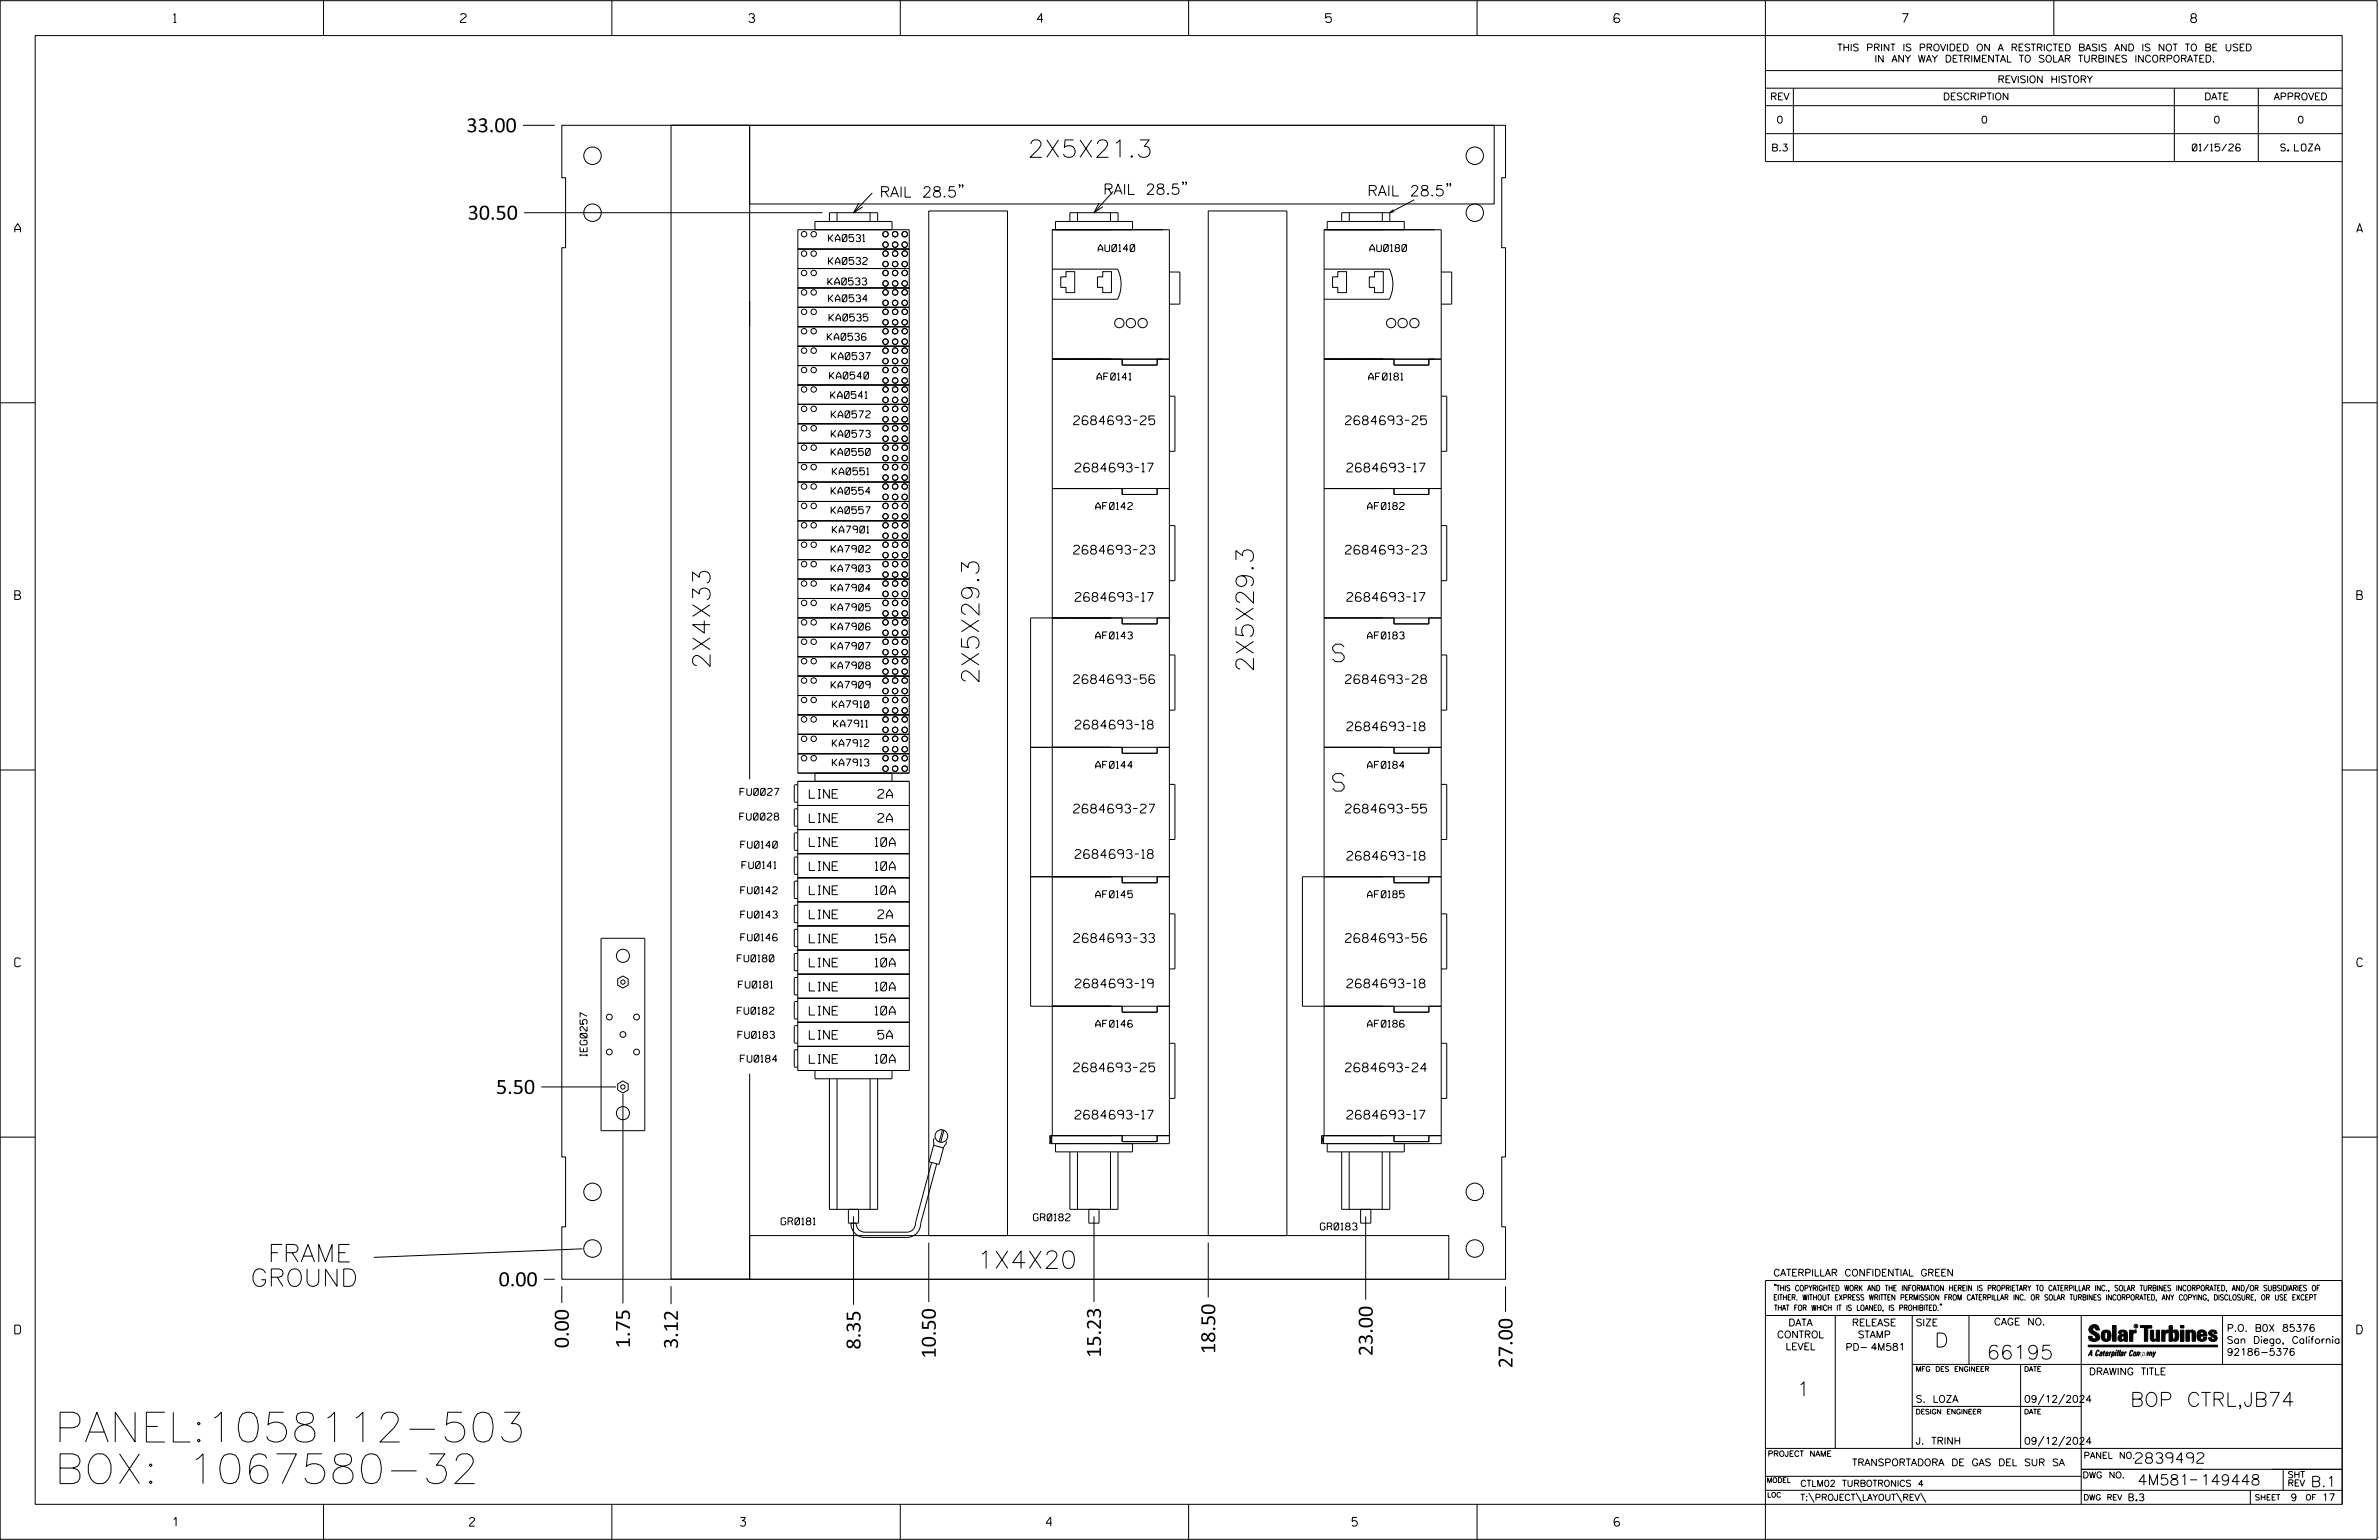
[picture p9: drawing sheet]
<svg xmlns="http://www.w3.org/2000/svg" width="864mm" height="559mm" viewBox="0 0 864 559" stroke-linecap="round" stroke-linejoin="round" font-family="sans-serif">
<defs><g id="words">
<g font-size="10.8">
<text x="19.8" y="523.2">PANEL:1058112-503</text>
<text x="19.8" y="538.3">BOX: 1067580-32</text>
</g>
<g font-size="6.3">
<text x="373.1" y="57.1">2X5X21.3</text>
<text x="257.8" y="242.7" transform="rotate(-90 257.8 242.7)">2X4X33</text>
<text x="455" y="243.9" transform="rotate(-90 455 243.9)">2X5X29.3</text>
<text x="483.8" y="240.1">S</text>
<text x="355.4" y="248.3" transform="rotate(-90 355.4 248.3)">2X5X29.3</text>
<text x="483.8" y="287">S</text>
<text x="93.5" y="457.9">FRAME</text>
<text x="354.7" y="460.3">1X4X20</text>
<text x="90.9" y="466.8">GROUND</text>
</g>
<g font-size="5.1">
<text x="169.3" y="48">33.00</text>
<text x="169.8" y="79.7">30.50</text>
<text x="180.1" y="396.9">5.50</text>
<text x="181" y="466.7">0.00</text>
<text x="206.5" y="489.2" transform="rotate(-90 206.5 489.2)">0.00</text>
<text x="228.7" y="489.2" transform="rotate(-90 228.7 489.2)">1.75</text>
<text x="246.1" y="489.5" transform="rotate(-90 246.1 489.5)">3.12</text>
<text x="312.4" y="489.7" transform="rotate(-90 312.4 489.7)">8.35</text>
<text x="441.1" y="491.3" transform="rotate(-90 441.1 491.3)">18.50</text>
<text x="702.3" y="488.8">D</text>
<text x="339.7" y="492.9" transform="rotate(-90 339.7 492.9)">10.50</text>
<text x="399.7" y="492.7" transform="rotate(-90 399.7 492.7)">15.23</text>
<text x="498.3" y="492.1" transform="rotate(-90 498.3 492.1)">23.00</text>
<text x="549.1" y="496.5" transform="rotate(-90 549.1 496.5)">27.00</text>
<text x="721.2" y="493.2">66195</text>
<text x="652.2" y="506.5">1</text>
<text x="773.3" y="510.3">BOP CTRL,JB74</text>
</g>
<g font-size="3.8">
<text x="319.3" y="71.5">RAIL 28.5&quot;</text>
<text x="400.4" y="70.5">RAIL 28.5&quot;</text>
<text x="496.3" y="71.1">RAIL 28.5&quot;</text>
<text x="775.1" y="531">2839492</text>
<text x="775.9" y="538.9">4M581</text>
<text x="798.8" y="538.9">149448</text>
<text x="838.8" y="539.5">B.1</text>
</g>
<g font-size="3.2">
<text x="63" y="8.2">1</text>
<text x="167.2" y="8.2">2</text>
<text x="271.8" y="8.2">3</text>
<text x="376.5" y="8.2">4</text>
<text x="481.2" y="8.2">5</text>
<text x="690.6" y="8.2">7</text>
<text x="795.3" y="8.2">8</text>
<text x="5.4" y="84.3">A</text>
<text x="855.5" y="84.3">A</text>
<text x="389.7" y="154.1">2684693-25</text>
<text x="488.4" y="154.1">2684693-25</text>
<text x="390.3" y="171.2">2684693-17</text>
<text x="488.9" y="171.2">2684693-17</text>
<text x="389.7" y="201.1">2684693-23</text>
<text x="488.4" y="201.1">2684693-23</text>
<text x="5.4" y="217.5">B</text>
<text x="390.3" y="218.2">2684693-17</text>
<text x="488.9" y="218.2">2684693-17</text>
<text x="855.6" y="217.5">B</text>
<text x="389.7" y="248">2684693-56</text>
<text x="488.4" y="248">2684693-28</text>
<text x="390.3" y="264.5">2684693-18</text>
<text x="488.9" y="265.1">2684693-18</text>
<text x="293.8" y="289.7">LINE</text>
<text x="318.7" y="289.6">2A</text>
<text x="293.8" y="298.4">LINE</text>
<text x="318.7" y="298.4">2A</text>
<text x="389.7" y="295">2684693-27</text>
<text x="488.4" y="295">2684693-55</text>
<text x="293.8" y="307.1">LINE</text>
<text x="317.7" y="307.1">10A</text>
<text x="390.3" y="311.5">2684693-18</text>
<text x="293.8" y="315.9">LINE</text>
<text x="317.7" y="315.9">10A</text>
<text x="488.9" y="312.1">2684693-18</text>
<text x="293.8" y="324.6">LINE</text>
<text x="317.7" y="324.6">10A</text>
<text x="293.8" y="333.4">LINE</text>
<text x="318.7" y="333.3">2A</text>
<text x="389.8" y="341.9">2684693-33</text>
<text x="488.4" y="341.9">2684693-56</text>
<text x="293.8" y="342.1">LINE</text>
<text x="317.7" y="342.1">15A</text>
<text x="5.4" y="350.8">C</text>
<text x="293.8" y="350.9">LINE</text>
<text x="317.7" y="350.8">10A</text>
<text x="855.6" y="350.8">C</text>
<text x="293.8" y="359.6">LINE</text>
<text x="317.7" y="359.6">10A</text>
<text x="390.3" y="358.4">2684693-19</text>
<text x="488.9" y="358.4">2684693-18</text>
<text x="293.8" y="368.3">LINE</text>
<text x="317.7" y="368.3">10A</text>
<text x="293.8" y="377.1">LINE</text>
<text x="318.7" y="377.1">5A</text>
<text x="293.8" y="385.8">LINE</text>
<text x="317.7" y="385.8">10A</text>
<text x="389.7" y="388.9">2684693-25</text>
<text x="488.4" y="388.9">2684693-24</text>
<text x="390.3" y="406">2684693-17</text>
<text x="488.9" y="406">2684693-17</text>
<text x="5.4" y="484">D</text>
<text x="855.6" y="484">D</text>
<text x="62.8" y="553.8">1</text>
<text x="170.4" y="553.8">2</text>
<text x="268.8" y="553.8">3</text>
<text x="379.8" y="553.8">4</text>
<text x="490.8" y="553.8">5</text>
<text x="585.9" y="553.8">6</text>
</g>
<g font-size="2.5">
<text x="666.9" y="18.5">THIS PRINT IS PROVIDED ON A RESTRICTED BASIS AND IS NOT TO BE USED</text>
<text x="680.5" y="22.6">IN ANY WAY DETRIMENTAL TO SOLAR TURBINES INCORPORATED.</text>
<text x="725.1" y="30">REVISION HISTORY</text>
<text x="642.6" y="36.3">REV</text>
<text x="705.3" y="36.3">DESCRIPTION</text>
<text x="800.2" y="36.3">DATE</text>
<text x="825.4" y="36.3">APPROVED</text>
<text x="644.9" y="44.7">0</text>
<text x="719.1" y="44.7">0</text>
<text x="803.5" y="44.7">0</text>
<text x="834" y="44.7">0</text>
<text x="643" y="54.8">B.3</text>
<text x="795.8" y="54.8">01/15/26</text>
<text x="827.9" y="54.8">S. LOZA</text>
<text x="300.7" y="87.7">KA0531</text>
<text x="300.7" y="96">KA0532</text>
<text x="398.6" y="91.3">AU0140</text>
<text x="497.3" y="91.3">AU0180</text>
<text x="300.5" y="103.4">KA0533</text>
<text x="300.7" y="109.5">KA0534</text>
<text x="301" y="116.5">KA0535</text>
<text x="300.3" y="123.5">KA0536</text>
<text x="301.9" y="130.5">KA0537</text>
<text x="301.1" y="137.5">KA0540</text>
<text x="398.2" y="137.9">AF0141</text>
<text x="496.9" y="137.9">AF0181</text>
<text x="301.6" y="144.6">KA0541</text>
<text x="301.8" y="151.6">KA0572</text>
<text x="301.8" y="158.7">KA0573</text>
<text x="301.7" y="165.3">KA0550</text>
<text x="302.1" y="172.3">KA0551</text>
<text x="301.7" y="179.3">KA0554</text>
<text x="397.8" y="184.9">AF0142</text>
<text x="496.4" y="184.9">AF0182</text>
<text x="301.7" y="186.4">KA0557</text>
<text x="302.1" y="193.4">KA7901</text>
<text x="301.7" y="200.5">KA7902</text>
<text x="301.7" y="207.5">KA7903</text>
<text x="301.7" y="214.6">KA7904</text>
<text x="301.7" y="221.6">KA7905</text>
<text x="301.7" y="228.6">KA7906</text>
<text x="397.8" y="231.8">AF0143</text>
<text x="496.4" y="231.8">AF0183</text>
<text x="301.7" y="235.7">KA7907</text>
<text x="301.7" y="242.7">KA7908</text>
<text x="301.7" y="249.8">KA7909</text>
<text x="302.1" y="256.8">KA7910</text>
<text x="302.6" y="263.9">KA7911</text>
<text x="302.1" y="270.9">KA7912</text>
<text x="302.1" y="277.9">KA7913</text>
<text x="397.8" y="278.8">AF0144</text>
<text x="496.4" y="278.8">AF0184</text>
<text x="268.6" y="288.6">FU0027</text>
<text x="268.5" y="297.6">FU0028</text>
<text x="268.9" y="307.8">FU0140</text>
<text x="269.3" y="315.2">FU0141</text>
<text x="268.9" y="324.3">FU0142</text>
<text x="397.8" y="325.8">AF0145</text>
<text x="496.4" y="325.8">AF0185</text>
<text x="268.9" y="333.1">FU0143</text>
<text x="268.9" y="341.4">FU0146</text>
<text x="267.6" y="349">FU0180</text>
<text x="268" y="358.5">FU0181</text>
<text x="267.6" y="368">FU0182</text>
<text x="267.9" y="376.8">FU0183</text>
<text x="397.8" y="372.7">AF0146</text>
<text x="496.4" y="372.7">AF0186</text>
<text x="213.1" y="383.3" transform="rotate(-90 213.1 383.3)">IEG0257</text>
<text x="268.8" y="385.4">FU0184</text>
<text x="375.2" y="443">GR0182</text>
<text x="283.6" y="444.4">GR0181</text>
<text x="479.3" y="446.3">GR0183</text>
<text x="643.8" y="463">CATERPILLAR CONFIDENTIAL GREEN</text>
<text x="645.1" y="485.5">CONTROL</text>
<text x="649.2" y="481.1">DATA</text>
<text x="672.3" y="481.1">RELEASE</text>
<text x="674.4" y="485.5">STAMP</text>
<text x="695.4" y="481.1">SIZE</text>
<text x="723.8" y="480.8">CAGE NO.</text>
<text x="808.4" y="483.1">P.O. B0X 85376</text>
<text x="648.2" y="489.8">LEVEL</text>
<text x="669.9" y="490">PD- 4M581</text>
<text x="808.4" y="487.5">San Diego, California</text>
<text x="808.4" y="491.8">92186-5376</text>
<text x="758.3" y="498.9">DRAWING TITLE</text>
<text x="695.4" y="508.9">S. LOZA</text>
<text x="734.8" y="508.9">09/12/2024</text>
<text x="695.4" y="524.1">J. TRINH</text>
<text x="734.8" y="524.1">09/12/2024</text>
<text x="672.3" y="531.9">TRANSPORTADORA DE GAS DEL SUR SA</text>
<text x="772.8" y="544.6">B.3</text>
<text x="831.5" y="544.6">9</text>
<text x="842.9" y="544.6">17</text>
</g>
<g font-size="2.3">
<text x="756.4" y="529.2">PANEL NO.</text>
<text x="653.5" y="539.4">CTLM02 TURBOTRONICS 4</text>
<text x="756" y="536.3">DWG NO.</text>
<text x="830.4" y="539.3">REV</text>
<text x="830.4" y="536.2">SHT</text>
<text x="653.5" y="544.5">T:\PROJECT\LAYOUT\REV\</text>
</g>
<g font-size="2">
<text x="643.8" y="468.4">&quot;THIS COPYRIGHTED WORK AND THE INFORMATION HEREIN IS PROPRIETARY TO CATERPILLAR INC., SOLAR TURBINES INCORPORATED, AND/OR SUBSIDIARIES OF</text>
<text x="643.8" y="471.8">EITHER. WITHOUT EXPRESS WRITTEN PERMISSION FROM CATERPILLAR INC. OR SOLAR TURBINES INCORPORATED, ANY COPYING, DISCLOSURE, OR USE EXCEPT</text>
<text x="644" y="475.6">THAT FOR WHICH IT IS LOANED, IS PROHIBITED.&quot;</text>
<text x="641.7" y="528.5">PROJECT NAME</text>
<text x="756.3" y="544.3">DWG REV</text>
<text x="818.5" y="544.3">SHEET</text>
<text x="836.9" y="544.3">OF</text>
</g>
<g font-size="1.8">
<text x="695.4" y="497.6">MFG DES ENGINEER</text>
<text x="734.8" y="497.6">DATE</text>
<text x="695.4" y="513.1">DESIGN ENGINEER</text>
<text x="734.8" y="513.1">DATE</text>
<text x="641.3" y="538">MODEL</text>
<text x="641.5" y="543.3">LOC</text>
</g>
<text font-size=".9" x="775.1" y="481.7">R</text>
</g></defs>
<g fill="none" stroke="#000" stroke-width=".36">
<path d="M.1 .2h862.8v558.4h-862.8zM12.8 12.9h837.4v533h-837.4zM117.4 .2v12.7M222.1 .2v12.7M326.8 .2v12.7M431.5 .2v12.7M536.2 .2v12.7M587.9 5.5l-.5-.5h-1l-.5 1v1.7l.5 .4h1l.6-.4v-.6l-.6-.5h-1l-.5 .5M640.9 .2v58.4h209.3M745.6 .2v12.7M640.9 25.6h209.3M640.9 32h209.3"/>
<path d="M640.9 38.3h209.3M651 32v26.6M789.3 32v26.6M819.8 32v26.6M189.8 45.5h11.6M203.9 45.5h342.6v19h-1.4v25.4h1.4v329.9h-1.4v25.4h1.4v19h-342.6v-19h1.4v-25.4h-1.4v-329.9h1.4v-25.4h-1.4zM272.1 45.5h270.3v28.5h-270.3zM640.9 48.5h209.3M190.3 77.2h108.3M303.8 77.2v3.2M311.7 73.8l-1.9 3.4 3.4-2.1M315.8 77.2v3.2"/>
<path d="M316.7 70l-6.9 7.2M337.1 76.6h28.6v371.7h-28.6zM348.5 67.2h-.4h.4l-.4 .9M349.6 67.2h-.4h.4l-.4 .9M391.1 77.2v3.2M399 73.7l-1.9 3.5 3.3-2.2M403.1 77.2v3.2M404.1 69.5l-7 7.7M429.6 66.2l-.2 .2-.1-.2h.3l-.3 .9M430.7 66.2l-.2 .2-.1-.2h.3l-.3 .9M438.6 76.6h28.5v371.7h-28.5zM489.8 77.2v3.2"/>
<path d="M501.8 77.2v3.2M504.5 77.2v3.2M504.5 77.2h-17.5v3.2M505.7 76.1l-1.2 1.1 1.6-.4M513.4 72.5l-8.9 4.7M525.5 66.8h-.3l.2-.2 .1 .2-.3 .9M526.6 66.8h-.4l.3-.2a.69 .69 0 0 1-.3 1.1M289.6 83.4h40.5v197.1h-40.5zM289.6 97.4h40.5M289.6 90.4h40.5M301.1 80.4v-3.2h17.5v3.2M323.8 83.4v-3h-28v3"/>
<path d="M382 97.6h23.7a12.4 12.4 0 0 1 0 11h-23.7M387 98.6h3.1v7.6h-3.1v-1.9h-1.9v-3.8h1.9zM388.4 80.4v-3.2h17.5v3.2M400.3 98.6h3.2v7.6h-3.2v-1.9h-1.9v-3.8h1.9zM411.1 83.4v-3h-27.9v3M424.5 98.7h3.8v11.6h-3.8M480.7 97.6h23.7a12.4 12.4 0 0 1 0 11h-23.7M485.6 98.6h3.2v7.6h-3.2v-1.9h-1.9v-3.8h1.9zM499 98.6h3.1v7.6h-3.1v-1.9h-1.9v-3.8h1.9zM509.8 83.4v-3h-28v3M523.2 98.7h3.8v11.6h-3.8M272.1 118.4v-73h-28.5v418.7h28.5v-74.5"/>
<path d="M272.1 109.3v173.5M289.6 118.6h40.5M289.6 111.5h40.5M289.6 104.5h40.5M289.6 132.6h40.5M289.6 125.6h40.5M289.6 139.7h40.5M382 130.3h42.5M407.4 130.3v2.2h12.7v-2.2M480.7 130.3h42.5M506 130.3v2.2h12.7v-2.2M.1 146.2h12.7"/>
<path d="M289.6 153.8h40.5M289.6 146.7h40.5M424.5 143.8h2v20h-2M523.2 143.8h2v20h-2M850.2 146.2h12.7M289.6 160.8h40.5M289.6 167.9h40.5M289.6 174.9h40.5M382 177.3h42.5M407.4 177.3v2.1h12.7v-2.1M480.7 177.3h42.5M506 177.3v2.1h12.7v-2.1"/>
<path d="M289.6 182h40.5M289.6 189h40.5M289.6 196h40.5M424.5 190.7h2v20h-2M523.2 190.7h2v20h-2M289.6 203.1h40.5M289.6 210.1h40.5M289.6 217.2h40.5M289.6 224.2h40.5M289.6 231.2h40.5M289.6 238.3h40.5M407.4 224.2v2.2h12.7v-2.2"/>
<path d="M424.5 224.2h-50.4v140.9h50.4M424.5 237.7h2v20h-2M480.7 224.2h42.5M506 224.2v2.2h12.7v-2.2M523.2 237.7h2v20h-2M289.6 245.3h40.5M289.6 252.4h40.5M289.6 259.4h40.5M.1 279.4h12.7M289.6 266.5h40.5M289.6 273.5h40.5M374.1 271.2h50.4"/>
<path d="M407.4 271.2v2.1h12.7v-2.1M480.7 271.2h42.5M506 271.2v2.1h12.7v-2.1M850.2 279.4h12.7M289.6 292.3h40.5M289.6 293.5h-1l-.3 .3v5.7l.3 .3h1M289.6 284.8h-1l-.3 .2v5.8l.3 .3h1M289.6 283.5h40.5v104.9h-40.5zM295.8 280.5v3M323.8 280.5v3M424.5 284.6h2v20h-2M523.2 284.6h2v20h-2"/>
<path d="M289.6 318.5h40.5M289.6 309.8h40.5M289.6 301h40.5M289.6 319.7h-1l-.3 .3v5.8l.3 .2h1M289.6 311h-1l-.3 .2v5.8l.3 .3h1M289.6 302.2h-1l-.3 .3v5.8l.3 .2h1M374.1 318.1h50.4M407.4 318.1v2.2h12.7v-2.2M506 318.1v2.2h12.7v-2.2M523.2 318.1h-50.4v47h50.4M289.6 327.2h40.5M289.6 336h40.5"/>
<path d="M289.6 337.2h-1l-.3 .3v5.8l.3 .2h1M289.6 328.5h-1l-.3 .2v5.8l.3 .3h1M424.5 331.6h2v20h-2M523.2 331.6h2v20h-2M218.2 340.5h15.9v69.8h-15.9zM224.2 355.2l1.9-1 1.9 1v2.2l-1.9 1.1-1.9-1.1zM289.6 353.5h40.5M289.6 344.7h40.5M289.6 354.7h-1l-.3 .3v5.8l.3 .2h1M289.6 346h-1l-.3 .2v5.8l.3 .2h1M289.6 370.9h40.5M289.6 362.2h40.5"/>
<path d="M289.6 379.7h40.5M289.6 363.4h-1l-.3 .3v5.8l.3 .2h1M289.6 372.2h-1l-.3 .2v5.8l.3 .3h1M407.4 365.1v2.2h12.7v-2.2M424.5 378.6h2v20h-2M506 365.1v2.2h12.7v-2.2M523.2 378.6h2v20h-2M196.5 394.4h27.1M224.2 393.3l1.9-1.1 1.9 1.1v2.2l-1.9 1.1-1.9-1.1zM226.1 396.9v76.1M289.6 380.9h-1l-.3 .3v5.8l.3 .2h1M295.8 388.4v3h28v-3"/>
<path d="M301.1 391.4v47.4h17.5v-47.4M303.8 391.4v47.4M315.8 391.4v47.4M.1 412.6h12.7M338.9 415.6l3.6 .9-1.6 6-3.6-.9zM339.1 413l-.3 1.1v1.7M342.1 410l-1.1 4.3M342.7 410.1l-1.2 4.4M343.6 414.2l-.2 1-1 1.6M381.1 412.1h43.4M381.1 412.1v2.9M381.1 412.1l.7 2.9v-2.9l-.7 2.9"/>
<path d="M382 412.1v-328.7h42.5v331.6h-43.4M383.2 415v3h27.9v-3M388.4 418v20.8h17.4v-20.8M391.1 418v20.8M403.1 418v20.8M407.4 412.1v2.1h12.7v-2.1M479.7 412.1v2.9M479.7 412.1h43.5M479.7 412.1l.8 2.9v-2.9l-.8 2.9M480.7 412.1v-328.7h42.5v331.6h-43.5M481.8 415v3h28v-3M487 418v20.8h17.5v-20.8"/>
<path d="M489.8 418v20.8M501.8 418v20.8M506 412.1v2.1h12.7v-2.1M850.2 412.6h12.7M308 438.8v5h3.7v-5M338.2 421.8l-5.9 21.9a3.1 3.1 0 0 1-3.2 3.4h-15.1a3.1 3.1 0 0 1-3.2-3.3M340 422.3l-5.8 21.6a5.1 5.1 0 0 1-5.1 5.1h-15.1a5.1 5.1 0 0 1-5.1-5.2M395.3 438.8v5h3.7v-5M493.9 438.8v5h3.7v-5M211.5 453.1l-75.8 3.1M272.1 448.3h253.8v15.9h-253.8zM309.8 441.4v32"/>
<path d="M337.1 450.9v21.5M397.1 441.4v31M438.6 450.9v19.9M495.8 441.4v30.2M197.4 464.2h4M203.9 466.7v6.1M243.6 466.7v6.5M546.5 466.7v9.3M640.9 477.3h209.3M644.2 466.1l-.1 .4M644.7 466.1l-.2 .4M666.2 477.3v48.3"/>
<path d="M694.2 477.3v48.3M704.4 473.3l-.1 .4M704.8 473.3l-.1 .4M714.8 477.3v17.8M755.5 477.3v68.6M806.8 477.3v17.8M816.5 466l-1.4 3.1M850.2 464.6h-209.3v94M850.2 464.8v81.1M694.2 495.1h156M733.5 495.1v30.5M758.6 481.4a2.02 2.02 0 0 1 3.1-.1l.5 1.3h-1.3l-.2-.6-.4-.2-.6 .1-.1 .4 .4 .7a2.46 2.46 0 0 1 2.2 2.9 2.83 2.83 0 0 1-3.8 .3l-.3-1.3h1.3l.2 .7 .6 .3 .5-.2 .2-.5-.4-.6-1.9-1.2-.4-.9z"/>
<path d="M759.2 491.3h-.7l.7-1.2v1.9h.2l-.1-2.1-1.3 2.1 .5-.5h.7M761.3 490l.3-.2 .4 .3-.1 .3-.3-.4-.4 .3-.3 1.6h.4l.4-.5-.3 .6-.4 .1-.3-.4zM762.6 490.6l.5-.1-.1 1.4h-.9a.74 .74 0 0 1 .9-.8l-.3 .7-.5 .1 .2-.5 .6-.2v-.5l-.7 .2zM763 483.2a2.17 2.17 0 0 1 3.1 0l.3 1.4-.3 1.5a2.17 2.17 0 0 1-3.1 0l-.3-1.5zM763.6 490.5l.4-.4 .2 .6h-.3l-.3 .9 .2 .4-.3-.1zM764.1 483.7l.5-.4 .4 .3v2.2l-.4 .2-.5-.2zM764.6 491.1l.6 .2v-.7l-.4-.1-.4 .6-.1 .8h.6M764.6 491.1l-.1 .8h.4M764.6 482.6v.8M764.8 490.7l.4 .1v.3h-.6zM765 491.5l-.1 .4zM766 490.5l-.5 1.5z"/>
<path d="M766 490.8l.4-.3-.4 .4M766.9 481h1.3v5.7h-1.3zM767 490.8l.5 .1-.3 .8-.4 .2zM767.3 490.5h-.5l-.5 2M767.3 490.5a.8 .8 0 0 1 .2 1 .8 .8 0 0 1-.9 .4l-.1 .6M767.3 490.5l-.1 .2M768.1 490.5l-.4 1.5zM768.2 489.9h.3l-.1 .2h-.2zM769 489.9l-.5 2.1zM769.7 489.9l-.6 2.1zM770.1 491.4l.5-.3-.5 .8zM770.4 491.9h.1"/>
<path d="M770.6 491.1l.1-.4-.7 .2 .1-.3 .6-.1 .2 .3-.5 1.1M770.6 491.1a.74 .74 0 0 0-.8 .8h.6M771 484.8h-.7l-.3 .6 .4 .7 .5-.3 .1-2.4h-.8l-.1 .4h-1.2a1.71 1.71 0 0 1 1.8-1.3 1.71 1.71 0 0 1 1.6 1.4v2.8h-1.1l-.1-.6M771 484.2l-1.5 .1a1.41 1.41 0 0 0 0 2.4l.5 .1 1.1-.7M771.2 486.1h-.1M771.4 490.5l.1 .3 .4-.3-.9 1.5zM771.5 490.8h.1M773 482.7h1.2v.5l.5-.5 .7-.1v1h-.6l-.5 .4-.1 2.7h-1.2zM773.3 490.3l.6-.4 .4 .2-.1 .4-.3-.4a1.28 1.28 0 0 0-.5 1.8l.6-.4-.1 .4-.8 .1zM774.7 490.8l.5-.3a.88 .88 0 0 1 .2 .9 .88 .88 0 0 1-.7 .7l-.2-.2zM774.8 490.9h.5l-.3 1h-.3l-.2-.2zM775.2 490.5l-.1 .2"/>
<path d="M776.8 481h4.3v.9h-1.5v4.8h-1.3M776.8 490.6l-.8 .2v-.3l-.4 1.5 .8-1.3v1.3l.3-1.2M779.3 491.1h.4M779.6 490.5h.3l-.3 1.4M779.6 490.7h.2l-.1 .4M779.7 491.1l-.1 .4M779.7 491.1l-.4 .2M780.1 492l.4-1.5 .1 .3 .3-.3 .3 .2-.3 1.3v-1.3l-.7 1.3M780.6 482.7h1.2v2.7l.1 .4 .4 .3 .4-.7v-2.7h1.2l.1 4h-1.3v-.5l-1.1 .6-.7-.3-.3-.7zM781.6 492.5l1-2-.8 1.3-.2-1.3-.2 2M784.7 482.7h1.2v.5l.5-.5 .7-.1v1h-.5l-.6 .4-.1 2.7h-1.2zM787.4 481h1.2v2a1.4 1.4 0 0 1 2.2 .2l.1 1.4-.4 1.9-1.5 .1-.4-.5v-1l.5 .9 .5-.3v-2.1l-.5-.4-.5 .7v2.8h-1.2z"/>
<path d="M791.5 482.7h1.3v4h-1.3zM791.5 481h1.3v.9h-1.3zM793.5 482.7h1.3v.4l.7-.5 1.1 .2 .4 .6v3.3h-1.2l-.3-3.4-.7 .2v3.2h-1.3zM794.8 483.1h.1M797.7 483.2a1.92 1.92 0 0 1 2.4-.5 1.92 1.92 0 0 1 1 2.1h-2.3v.8l.6 .5 .5-.3v-.5h1.2a1.83 1.83 0 0 1-2.1 1.4 1.83 1.83 0 0 1-1.5-2.1zM798.8 484.2v.6M799.1 483.4h.6l.2 .8h-1.1zM804.6 482.9a1.84 1.84 0 0 0-2.9 .8 3.3 3.3 0 0 0 2.2 1.9l-.5 .5-.4-.3-.1-.4h-1.2l.1 .6a1.92 1.92 0 0 0 2.9 .4M804.9 483.8h-1.2l-.2-.6-.5 .1-.1 .3 .1 .3 1.8 .9M805.1 488.1h-47.1v.6h47.1M694.2 510.3h61.3M742 505.8l-2.2 3.9"/>
<path d="M749.5 505.8l-2.2 3.9M640.9 525.6h209.2M640.9 535.7h114.6M742 521.1l-2.2 3.8M749.5 521.1l-2.2 3.8M755.5 533.2h94.7M795 537h2.6M828.8 533.2v7.6M117.4 545.9v12.7M222.1 545.9v12.7M326.8 545.9v12.7M431.5 545.9v12.7"/>
<path d="M536.2 545.9v12.7M640.9 540.8h209.3M656.6 541.7l2 3.5M673.8 541.7l1.9 3.5M688.4 541.7l2 3.5M697.2 541.7l1.9 3.5M816.9 541v4.9M863.5 558h.1"/>
<circle cx="215.1" cy="56.5" r="3.2"/>
<circle cx="535.4" cy="56.5" r="3.2"/>
<circle cx="215.1" cy="77.2" r="3.2"/>
<circle cx="535.4" cy="77.2" r="3.2"/>
<circle cx="291.9" cy="92" r="1"/>
<circle cx="291.9" cy="99.1" r=".99"/>
<circle cx="291.9" cy="85" r=".99"/>
<circle cx="295.4" cy="92" r="1"/>
<circle cx="295.4" cy="85" r=".99"/>
<circle cx="295.4" cy="99.1" r=".99"/>
<circle cx="321.4" cy="92" r="1"/>
<circle cx="321.4" cy="88.8" r="1"/>
<circle cx="321.4" cy="85" r=".99"/>
<circle cx="321.4" cy="99.1" r=".99"/>
<circle cx="321.4" cy="95.8" r=".99"/>
<circle cx="324.9" cy="88.8" r="1"/>
<circle cx="324.9" cy="92" r="1"/>
<circle cx="324.9" cy="85" r=".99"/>
<circle cx="324.9" cy="95.8" r=".99"/>
<circle cx="324.9" cy="99.1" r=".99"/>
<circle cx="328.4" cy="92" r="1"/>
<circle cx="328.4" cy="88.8" r="1"/>
<circle cx="328.4" cy="95.8" r="1"/>
<circle cx="328.4" cy="85" r="1"/>
<circle cx="328.4" cy="99.1" r="1"/>
<circle cx="291.9" cy="106.1" r=".99"/>
<circle cx="291.9" cy="113.2" r="1"/>
<circle cx="295.4" cy="106.1" r="1"/>
<circle cx="295.4" cy="113.2" r="1"/>
<circle cx="321.4" cy="102.9" r="1"/>
<circle cx="321.4" cy="106.1" r="1"/>
<circle cx="321.4" cy="113.2" r="1"/>
<circle cx="321.4" cy="116.9" r=".99"/>
<circle cx="321.4" cy="109.9" r=".99"/>
<circle cx="324.9" cy="102.9" r="1"/>
<circle cx="324.9" cy="106.1" r="1"/>
<circle cx="324.9" cy="113.2" r="1"/>
<circle cx="324.9" cy="116.9" r=".99"/>
<circle cx="324.9" cy="109.9" r=".99"/>
<circle cx="328.4" cy="106.1" r="1"/>
<circle cx="328.4" cy="102.9" r="1"/>
<circle cx="328.4" cy="113.2" r="1"/>
<circle cx="328.4" cy="116.9" r="1"/>
<circle cx="328.4" cy="109.9" r=".99"/>
<circle cx="406.3" cy="117.2" r="1.7"/>
<circle cx="410.5" cy="117.2" r="1.69"/>
<circle cx="414.8" cy="117.2" r="1.69"/>
<circle cx="505" cy="117.2" r="1.69"/>
<circle cx="509.2" cy="117.2" r="1.69"/>
<circle cx="513.4" cy="117.2" r="1.69"/>
<circle cx="291.9" cy="127.2" r=".99"/>
<circle cx="291.9" cy="120.2" r=".99"/>
<circle cx="291.9" cy="134.3" r=".98"/>
<circle cx="295.4" cy="127.2" r="1"/>
<circle cx="295.4" cy="120.2" r=".99"/>
<circle cx="295.4" cy="134.3" r=".99"/>
<circle cx="321.4" cy="127.2" r="1"/>
<circle cx="321.4" cy="124" r="1"/>
<circle cx="321.4" cy="138.1" r=".99"/>
<circle cx="321.4" cy="120.2" r=".99"/>
<circle cx="321.4" cy="131" r=".99"/>
<circle cx="321.4" cy="134.3" r=".99"/>
<circle cx="324.9" cy="127.2" r="1"/>
<circle cx="324.9" cy="124" r="1"/>
<circle cx="324.9" cy="138.1" r=".99"/>
<circle cx="324.9" cy="120.2" r=".99"/>
<circle cx="324.9" cy="134.3" r=".99"/>
<circle cx="324.9" cy="131" r=".99"/>
<circle cx="328.4" cy="127.2" r="1"/>
<circle cx="328.4" cy="124" r="1"/>
<circle cx="328.4" cy="138.1" r="1"/>
<circle cx="328.4" cy="120.2" r="1"/>
<circle cx="328.4" cy="131" r=".99"/>
<circle cx="328.4" cy="134.3" r=".99"/>
<circle cx="291.9" cy="148.4" r="1"/>
<circle cx="291.9" cy="155.4" r=".99"/>
<circle cx="291.9" cy="141.3" r=".99"/>
<circle cx="295.4" cy="148.4" r="1"/>
<circle cx="295.4" cy="155.4" r=".99"/>
<circle cx="295.4" cy="141.3" r=".99"/>
<circle cx="321.4" cy="159.2" r="1"/>
<circle cx="321.4" cy="145.1" r="1"/>
<circle cx="321.4" cy="148.4" r="1"/>
<circle cx="321.4" cy="155.4" r=".99"/>
<circle cx="321.4" cy="141.3" r=".99"/>
<circle cx="321.4" cy="152.1" r=".99"/>
<circle cx="324.9" cy="159.2" r="1"/>
<circle cx="324.9" cy="148.4" r="1"/>
<circle cx="324.9" cy="145.1" r="1"/>
<circle cx="324.9" cy="152.1" r=".99"/>
<circle cx="324.9" cy="155.4" r=".99"/>
<circle cx="324.9" cy="141.3" r=".99"/>
<circle cx="328.4" cy="159.2" r="1"/>
<circle cx="328.4" cy="145.1" r="1"/>
<circle cx="328.4" cy="148.4" r="1"/>
<circle cx="328.4" cy="155.4" r="1"/>
<circle cx="328.4" cy="141.3" r="1"/>
<circle cx="328.4" cy="152.1" r="1"/>
<circle cx="291.9" cy="162.4" r=".99"/>
<circle cx="291.9" cy="169.5" r="1"/>
<circle cx="291.9" cy="176.5" r=".99"/>
<circle cx="295.4" cy="162.4" r="1"/>
<circle cx="295.4" cy="169.5" r="1"/>
<circle cx="295.4" cy="176.5" r=".99"/>
<circle cx="321.4" cy="162.4" r="1"/>
<circle cx="321.4" cy="169.5" r="1"/>
<circle cx="321.4" cy="173.3" r=".99"/>
<circle cx="321.4" cy="176.5" r=".99"/>
<circle cx="321.4" cy="166.2" r=".99"/>
<circle cx="324.9" cy="162.4" r="1"/>
<circle cx="324.9" cy="169.5" r="1"/>
<circle cx="324.9" cy="173.3" r=".99"/>
<circle cx="324.9" cy="176.5" r=".99"/>
<circle cx="324.9" cy="166.2" r=".99"/>
<circle cx="328.4" cy="162.4" r="1"/>
<circle cx="328.4" cy="169.5" r="1"/>
<circle cx="328.4" cy="176.5" r="1"/>
<circle cx="328.4" cy="173.3" r="1"/>
<circle cx="328.4" cy="166.2" r=".99"/>
<circle cx="291.9" cy="183.6" r=".99"/>
<circle cx="291.9" cy="197.7" r=".99"/>
<circle cx="291.9" cy="190.6" r=".98"/>
<circle cx="295.4" cy="183.6" r="1"/>
<circle cx="295.4" cy="197.7" r=".99"/>
<circle cx="295.4" cy="190.6" r=".99"/>
<circle cx="321.4" cy="180.3" r="1"/>
<circle cx="321.4" cy="183.6" r="1"/>
<circle cx="321.4" cy="197.7" r=".99"/>
<circle cx="321.4" cy="194.4" r=".99"/>
<circle cx="321.4" cy="190.6" r=".99"/>
<circle cx="321.4" cy="187.4" r=".99"/>
<circle cx="324.9" cy="180.3" r="1"/>
<circle cx="324.9" cy="183.6" r="1"/>
<circle cx="324.9" cy="197.7" r=".99"/>
<circle cx="324.9" cy="194.4" r=".99"/>
<circle cx="324.9" cy="187.4" r=".99"/>
<circle cx="324.9" cy="190.6" r=".99"/>
<circle cx="328.4" cy="180.3" r="1"/>
<circle cx="328.4" cy="183.6" r="1"/>
<circle cx="328.4" cy="197.7" r="1"/>
<circle cx="328.4" cy="194.4" r="1"/>
<circle cx="328.4" cy="187.4" r=".99"/>
<circle cx="328.4" cy="190.6" r=".99"/>
<circle cx="291.9" cy="218.8" r=".99"/>
<circle cx="291.9" cy="204.7" r="1"/>
<circle cx="291.9" cy="211.7" r=".98"/>
<circle cx="295.4" cy="218.8" r="1"/>
<circle cx="295.4" cy="204.7" r="1"/>
<circle cx="295.4" cy="211.7" r=".99"/>
<circle cx="321.4" cy="218.8" r="1"/>
<circle cx="321.4" cy="215.5" r="1"/>
<circle cx="321.4" cy="201.5" r="1"/>
<circle cx="321.4" cy="204.7" r="1"/>
<circle cx="321.4" cy="208.5" r=".99"/>
<circle cx="321.4" cy="211.7" r=".99"/>
<circle cx="324.9" cy="218.8" r="1"/>
<circle cx="324.9" cy="215.5" r="1"/>
<circle cx="324.9" cy="201.5" r="1"/>
<circle cx="324.9" cy="204.7" r="1"/>
<circle cx="324.9" cy="208.5" r=".99"/>
<circle cx="324.9" cy="211.7" r=".99"/>
<circle cx="328.4" cy="215.5" r="1"/>
<circle cx="328.4" cy="218.8" r="1"/>
<circle cx="328.4" cy="201.5" r="1"/>
<circle cx="328.4" cy="204.7" r="1"/>
<circle cx="328.4" cy="208.5" r="1"/>
<circle cx="328.4" cy="211.7" r=".99"/>
<circle cx="291.9" cy="239.9" r=".99"/>
<circle cx="291.9" cy="225.8" r="1"/>
<circle cx="291.9" cy="232.9" r=".99"/>
<circle cx="295.4" cy="239.9" r="1"/>
<circle cx="295.4" cy="225.8" r="1"/>
<circle cx="295.4" cy="232.9" r=".99"/>
<circle cx="321.4" cy="236.7" r="1"/>
<circle cx="321.4" cy="239.9" r="1"/>
<circle cx="321.4" cy="225.8" r="1"/>
<circle cx="321.4" cy="222.6" r="1"/>
<circle cx="321.4" cy="229.6" r=".99"/>
<circle cx="321.4" cy="232.9" r=".99"/>
<circle cx="324.9" cy="239.9" r="1"/>
<circle cx="324.9" cy="236.7" r="1"/>
<circle cx="324.9" cy="225.8" r="1"/>
<circle cx="324.9" cy="222.6" r="1"/>
<circle cx="324.9" cy="229.6" r=".99"/>
<circle cx="324.9" cy="232.9" r=".99"/>
<circle cx="328.4" cy="239.9" r="1"/>
<circle cx="328.4" cy="236.7" r="1"/>
<circle cx="328.4" cy="222.6" r="1"/>
<circle cx="328.4" cy="225.8" r="1"/>
<circle cx="328.4" cy="229.6" r="1"/>
<circle cx="328.4" cy="232.9" r="1"/>
<circle cx="291.9" cy="254" r=".99"/>
<circle cx="291.9" cy="246.9" r=".98"/>
<circle cx="295.4" cy="254" r=".99"/>
<circle cx="295.4" cy="246.9" r=".99"/>
<circle cx="321.4" cy="257.8" r="1"/>
<circle cx="321.4" cy="254" r=".99"/>
<circle cx="321.4" cy="250.8" r=".99"/>
<circle cx="321.4" cy="243.7" r=".99"/>
<circle cx="321.4" cy="246.9" r=".99"/>
<circle cx="324.9" cy="257.8" r="1"/>
<circle cx="324.9" cy="250.8" r=".99"/>
<circle cx="324.9" cy="254" r=".99"/>
<circle cx="324.9" cy="243.7" r=".99"/>
<circle cx="324.9" cy="246.9" r=".99"/>
<circle cx="328.4" cy="257.8" r="1"/>
<circle cx="328.4" cy="250.7" r="1"/>
<circle cx="328.4" cy="254" r="1"/>
<circle cx="328.4" cy="243.7" r=".99"/>
<circle cx="328.4" cy="246.9" r=".99"/>
<circle cx="291.9" cy="261" r="1"/>
<circle cx="291.9" cy="275.1" r=".99"/>
<circle cx="291.9" cy="268.1" r=".98"/>
<circle cx="295.4" cy="261" r="1"/>
<circle cx="295.4" cy="275.1" r=".99"/>
<circle cx="295.4" cy="268.1" r=".99"/>
<circle cx="321.4" cy="271.9" r="1"/>
<circle cx="321.4" cy="261" r="1"/>
<circle cx="321.4" cy="278.9" r="1"/>
<circle cx="321.4" cy="264.8" r=".99"/>
<circle cx="321.4" cy="275.1" r=".99"/>
<circle cx="321.4" cy="268.1" r=".99"/>
<circle cx="324.9" cy="271.9" r="1"/>
<circle cx="324.9" cy="278.9" r="1"/>
<circle cx="324.9" cy="261" r="1"/>
<circle cx="324.9" cy="264.8" r=".99"/>
<circle cx="324.9" cy="275.1" r=".99"/>
<circle cx="324.9" cy="268.1" r=".99"/>
<circle cx="328.4" cy="271.9" r="1"/>
<circle cx="328.4" cy="261" r="1"/>
<circle cx="328.4" cy="278.9" r="1"/>
<circle cx="328.4" cy="264.8" r="1"/>
<circle cx="328.4" cy="275.1" r="1"/>
<circle cx="328.4" cy="268.1" r=".99"/>
<circle cx="226.1" cy="356.3" r=".78"/>
<circle cx="226.1" cy="346.8" r="2.37"/>
<circle cx="221.2" cy="369" r="1.05"/>
<circle cx="226.1" cy="375.4" r="1.05"/>
<circle cx="231.1" cy="369" r="1.06"/>
<circle cx="221.2" cy="381.7" r="1.05"/>
<circle cx="226.1" cy="394.4" r=".78"/>
<circle cx="231.1" cy="381.7" r="1.05"/>
<circle cx="226.1" cy="403.9" r="2.39"/>
<circle cx="341.7" cy="412.2" r="2.29"/>
<circle cx="215.1" cy="432.5" r="3.2"/>
<circle cx="535.3" cy="432.5" r="3.2"/>
<circle cx="215.1" cy="453" r="3.2"/>
<circle cx="535.3" cy="453" r="3.2"/>
<circle cx="775.4" cy="481.2" r=".69"/>
</g>
<g fill="#000">
<path d="M768.1 490.5l-.4 1.5zM768.2 489.9h.3l-.1 .2h-.2zM769 489.9l-.5 2.1zM769.7 489.9l-.6 2.1zM791.5 481h1.3v.9h-1.3zM791.5 482.7h1.3v4h-1.3zM758 488.1h47.1v.6h-47.1z"/>
<path d="M759.2 489.9l-1.2 2.1 .5-.5h.7v.5h.2zM759.2 490.1v1.2h-.7z" fill-rule="evenodd"/>
<path d="M758.6 481.4a2.02 2.02 0 0 1 3.1-.1l.5 1.3h-1.3l-.2-.6-.4-.2-.6 .1-.1 .4 .4 .7a2.46 2.46 0 0 1 2.2 2.9 2.83 2.83 0 0 1-3.8 .3l-.3-1.3h1.3l.2 .7 .6 .3 .5-.2 .2-.5-.4-.6-1.9-1.2-.4-.9z" fill-rule="evenodd"/>
<path d="M761.3 490l.3-.2 .4 .3-.1 .3-.3-.4-.4 .3-.3 1.6h.4l.4-.5-.3 .6-.4 .1-.3-.4z" fill-rule="evenodd"/>
<path d="M762.6 490.6l.5-.1-.1 1.4h-.9a.74 .74 0 0 1 .9-.8l-.6 .3-.2 .5 .5-.1 .3-.6v-.5l-.7 .2z" fill-rule="evenodd"/>
<path d="M763.6 490.5l.4-.4 .2 .6h-.3l-.3 .9 .2 .4-.3-.1z" fill-rule="evenodd"/>
<path d="M764.8 490.5l.5 .3-.1 .5h-.6l.6-.2v-.3l-.4-.1-.3 1.2h.4l.3-.4-.6 .6-.3-.2v-.4z" fill-rule="evenodd"/>
<path d="M763 483.2a2.17 2.17 0 0 1 3.1 0l.3 1.4-.3 1.5a2.17 2.17 0 0 1-3.1 0l-.3-1.5zM764.1 483.7v2.1l.5 .2 .4-.2v-2.2l-.4-.3z" fill-rule="evenodd"/>
<path d="M766 490.5v.3l.4-.1-.4 .2-.5 1.1z" fill-rule="evenodd"/>
<path d="M766.8 490.5l-.5 2 .3-.6a.71 .71 0 0 0 .9-.5 .71 .71 0 0 0-.4-.9zM767 490.8l.5 .1-.3 .8-.4 .2z" fill-rule="evenodd"/>
<path d="M766.9 481h1.3v5.7h-1.3z" fill-rule="evenodd"/>
<path d="M770.1 490.6l.6-.1 .2 .3-.4 1.2-.5 .1-.2-.5 .3-.5h.5l-.7 .5v.3l.4-.1 .4-.9-.5-.2-.2 .2z" fill-rule="evenodd"/>
<path d="M769.4 482.8l-.5 1h1.2l.1-.4h.8v.8l-1.5 .1a1.41 1.41 0 0 0 0 2.4l.5 .1 1.1-.7 .1 .6h1.1v-2.8a1.79 1.79 0 0 0-2.4-1.2zM770.3 484.8h.7l-.1 1-.5 .3-.4-.7z" fill-rule="evenodd"/>
<path d="M771.4 490.5l.1 .3 .4-.3-.9 1.5z" fill-rule="evenodd"/>
<path d="M773 482.7h1.2v.5l.5-.5 .7-.1v1h-.6l-.5 .4-.1 2.7h-1.2z" fill-rule="evenodd"/>
<path d="M773.3 490.3l.6-.4 .4 .2-.1 .4-.3-.4a1.28 1.28 0 0 0-.5 1.8l.6-.4-.3 .5h-.6z" fill-rule="evenodd"/>
<path d="M774.7 490.8l-.2 1.1h.7a.96 .96 0 0 0 0-1.4zM774.8 490.9h.5l-.1 .6-.5 .4-.2-.2z" fill-rule="evenodd"/>
<path d="M776 490.5v.3l.4-.3 .2 .3 .7-.2-.3 1.4v-1.3l-.6 1.3v-1.3l-.8 1.3z" fill-rule="evenodd"/>
<path d="M776.8 481h4.3v.9h-1.5v4.8h-1.3v-4.8h-1.5z" fill-rule="evenodd"/>
<path d="M777.9 490.5l-.5 2 .3-.6a.71 .71 0 0 0 .9-.5 .71 .71 0 0 0-.4-.9zM778.1 490.8l.3-.1 .1 .4-.5 .8-.2-.5z" fill-rule="evenodd"/>
<path d="M779.3 490.6l.6-.1-.3 1.5-.7-.1a.67 .67 0 0 1 .8-.8l-.6 .3-.1 .5 .4-.1 .4-.9-.4-.2-.3 .2z" fill-rule="evenodd"/>
<path d="M780.5 490.5l.1 .3 .3-.3 .3 .2-.3 1.3v-1.3l-.8 1.3z" fill-rule="evenodd"/>
<path d="M780.6 482.7h1.2v2.7l.1 .4 .4 .3 .4-.7v-2.7h1.2l.1 4h-1.3v-.5l-1.1 .6-.7-.3-.3-.7z" fill-rule="evenodd"/>
<path d="M781.6 490.5l.2 1.3 .8-1.3-1.2 2z" fill-rule="evenodd"/>
<path d="M784.7 482.7h1.2v.5l.5-.5 .7-.1v1h-.5l-.6 .4-.1 2.7h-1.2z" fill-rule="evenodd"/>
<path d="M787.4 481h1.2v2a1.4 1.4 0 0 1 2.2 .2l.1 1.4-.4 1.9-1.5 .1-.4-.5v-1l.5 .9 .5-.3v-2.1l-.5-.4-.5 .7v2.8h-1.2z" fill-rule="evenodd"/>
<path d="M793.5 482.7h1.3v.4a1.29 1.29 0 0 1 2.2 .3v3.3h-1.2l-.3-3.4-.7 .2v3.2h-1.3z" fill-rule="evenodd"/>
<path d="M797.7 483.2a1.92 1.92 0 0 1 2.4-.5 1.92 1.92 0 0 1 1 2.1h-2.3v.8l.6 .5 .5-.3v-.5h1.2a1.83 1.83 0 0 1-2.1 1.4 1.83 1.83 0 0 1-1.5-2.1zM799.1 483.4l-.3 .8h1.1l-.2-.8z" fill-rule="evenodd"/>
<path d="M801.9 483.2a1.94 1.94 0 0 1 3 .1v.5h-1.2l-.2-.6-.5 .1-.1 .3 .1 .3 1.8 .9a1.2 1.2 0 0 1 .1 1.3 1.2 1.2 0 0 1-1.2 .7l-1.6-.4-.4-1h1.2l.1 .4 .4 .3 .5-.5a3.3 3.3 0 0 1-2.2-1.9z" fill-rule="evenodd"/>
<circle cx="761.4" cy="492" r=".07"/>
<circle cx="762.2" cy="485.1" r=".07"/>
<circle cx="769.3" cy="492" r=".07"/>
<circle cx="773.1" cy="486.7" r=".07"/>
<circle cx="791.5" cy="486.7" r=".07"/>
<circle cx="791.5" cy="481" r=".07"/>
<circle cx="794.8" cy="486.7" r=".07"/>
</g>
<use href="#words"/>
</svg>
